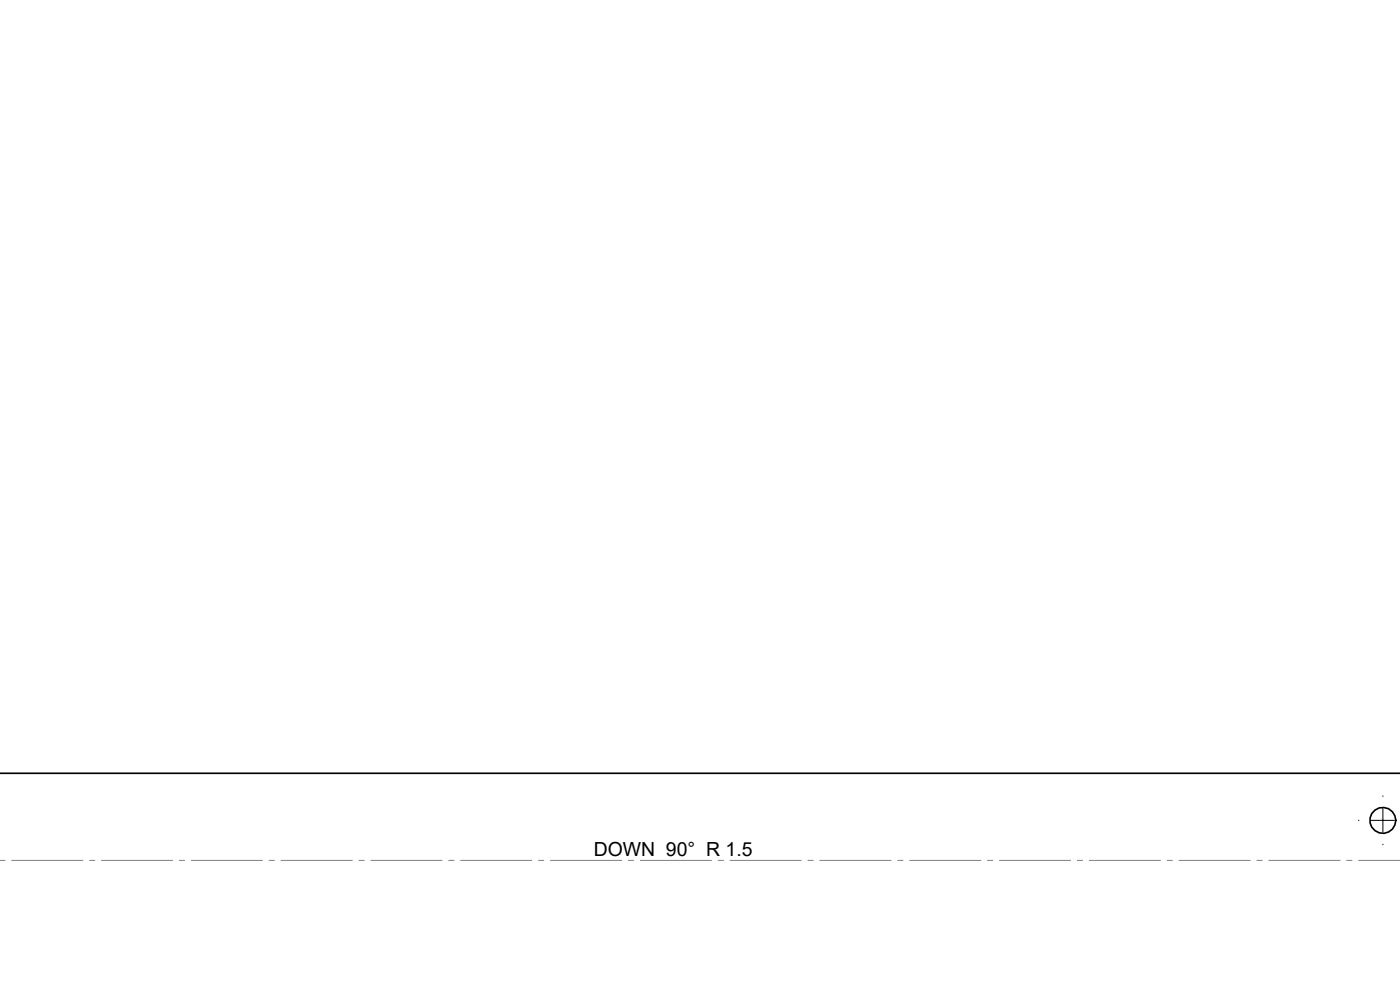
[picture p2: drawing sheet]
<svg xmlns="http://www.w3.org/2000/svg" width="297mm" height="210mm" viewBox="0 0 297 210" stroke-linecap="round" stroke-linejoin="round" font-family="sans-serif">
<defs><g id="words">
<text font-size="4.1" x="125.9" y="181.6">DOWN 90° R 1.5</text>
</g></defs>
<g fill="none" stroke="#000" stroke-width=".35">
<path d="M0 164h297.1"/>
<circle cx="293.4" cy="174" r="2.75"/>
</g>
<path d="M288.4 174h-.3M293.4 169v-.2M293.4 179v.3" fill="none" stroke="#000" stroke-width=".21" stroke-dasharray="15.2 1.3 1.3 1.3" stroke-linecap="butt"/>
<path d="M297.1 182.5h-297.1" fill="none" stroke="#808080" stroke-width=".21" stroke-dasharray="15.2 1.3 1.3 1.3" stroke-dashoffset="5.1" stroke-linecap="butt"/>
<path d="M290.9 174h4.9M293.4 171.5v5" fill="none" stroke="#000" stroke-width=".21"/>
<path d="M153 -.1h.3zM150.2 -.1h.2z" fill="#00f"/>
<use href="#words"/>
</svg>
